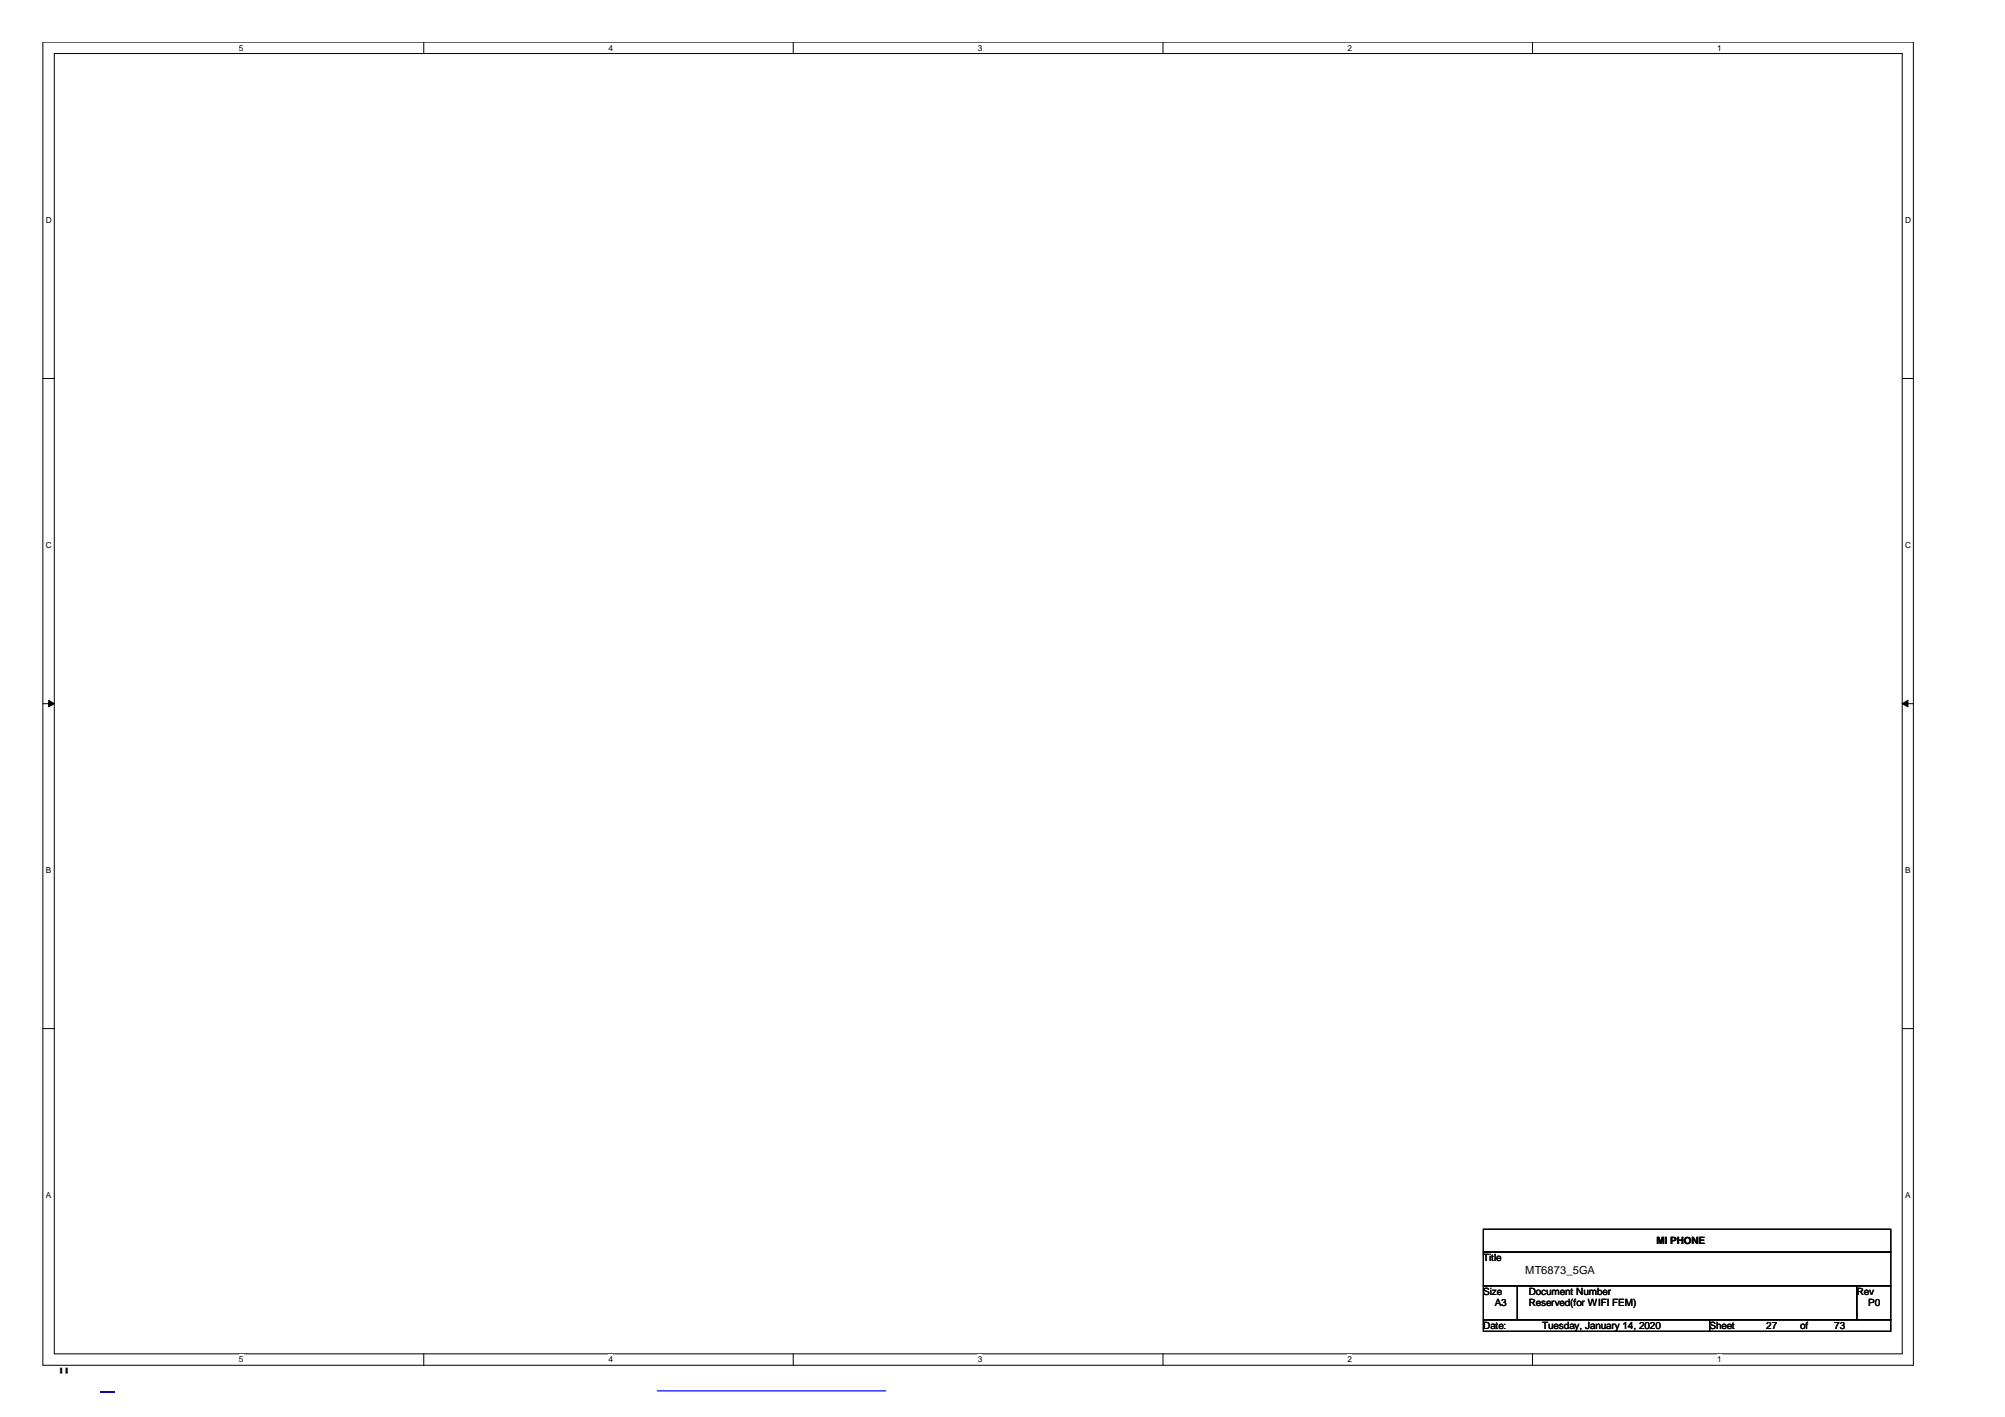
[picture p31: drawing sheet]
<svg xmlns="http://www.w3.org/2000/svg" width="297mm" height="210mm" viewBox="0 0 297 210" stroke-linecap="round" stroke-linejoin="round" font-family="sans-serif">
<defs><g id="words">
<text font-size="4.2" x="8.5" y="205.7">&quot;</text>
<text font-size="1.7" x="226" y="188.8">MT6873_5GA</text>
<g font-size="1.5">
<text x="245.4" y="184.3">MI PHONE</text>
<text x="250.6" y="184.3">NE</text>
<text x="219.8" y="186.8">Title</text>
<text x="219.8" y="191.8">Siize</text>
<text x="219.8" y="186.8">T le</text>
<text x="219.8" y="191.8">Size</text>
<text x="226.5" y="191.8">Document Number</text>
<text x="227.5" y="191.8">o</text>
<text x="231.1" y="191.8">en</text>
<text x="234.6" y="191.8">u</text>
<text x="237.4" y="191.8">er</text>
<text x="275.1" y="191.8">Rev</text>
<text x="275.1" y="191.8">R</text>
<text x="219.8" y="196.9">Date:</text>
<text x="221.4" y="193.5">A3</text>
<text x="222" y="196.9">e:</text>
<text x="226.5" y="193.5">Reserved(for WIFII FEM)</text>
<text x="226.5" y="193.5">Reserved(for WIFI FEM)</text>
<text x="226.5" y="193.5">Res</text>
<text x="228.5" y="196.9">Tuesday, January 14, 2020</text>
<text x="228.5" y="196.9">Tu</text>
<text x="231.7" y="196.9">d y</text>
<text x="231.8" y="193.5">d</text>
<text x="236.4" y="196.9">nuar</text>
<text x="238.9" y="193.5">FE</text>
<text x="240.4" y="196.9">14</text>
<text x="253.3" y="196.9">Sheet</text>
<text x="255.1" y="196.9">eet</text>
<text x="261.7" y="196.9">27</text>
<text x="266.7" y="196.9">of</text>
<text x="271.7" y="196.9">73</text>
<text x="276.8" y="193.5">P0</text>
</g>
<g font-size="1.2">
<text x="35.4" y="7.5">5</text>
<text x="90.1" y="7.5">4</text>
<text x="144.9" y="7.5">3</text>
<text x="199.6" y="7.5">2</text>
<text x="254.4" y="7.5">1</text>
<text x="6.8" y="33.1">D</text>
<text x="282.2" y="33.1">D</text>
<text x="6.8" y="81.2">C</text>
<text x="282.2" y="81.2">C</text>
<text x="6.8" y="129.4">B</text>
<text x="282.2" y="129.4">B</text>
<text x="6.8" y="177.5">A</text>
<text x="282.2" y="177.5">A</text>
<text x="35.4" y="201.8">5</text>
<text x="90.1" y="201.8">4</text>
<text x="144.9" y="201.8">3</text>
<text x="199.6" y="201.8">2</text>
<text x="254.4" y="201.8">1</text>
</g>
</g></defs>
<path d="M6.3 6.2h277.2v196h-277.2zM8 7.9h273.8v192.6h-273.8z" fill="none" stroke="#000" stroke-width=".15"/>
<g fill="#fff">
<path d="M35.4 6.4h.6v1.4h-.6z"/>
<path d="M35.4 200.7h.6v1.4h-.6z"/>
</g>
<path d="M62.8 6.2v1.7M62.8 200.5v1.7" fill="none" stroke="#000" stroke-width=".15"/>
<g fill="#fff">
<path d="M90.1 6.4h.7v1.4h-.7z"/>
<path d="M90.1 200.7h.7v1.4h-.7z"/>
</g>
<path d="M117.5 6.2v1.7M117.5 200.5v1.7" fill="none" stroke="#000" stroke-width=".15"/>
<g fill="#fff">
<path d="M144.9 6.4h.6v1.4h-.6z"/>
<path d="M144.9 200.7h.6v1.4h-.6z"/>
</g>
<path d="M172.3 6.2v1.7M172.3 200.5v1.7" fill="none" stroke="#000" stroke-width=".15"/>
<g fill="#fff">
<path d="M199.6 6.4h.7v1.4h-.7z"/>
<path d="M199.6 200.7h.7v1.4h-.7z"/>
</g>
<path d="M227 6.2v1.7M227 200.5v1.7" fill="none" stroke="#000" stroke-width=".15"/>
<g fill="#fff">
<path d="M254.4 6.4h.6v1.4h-.6z"/>
<path d="M6.8 31.9h.8v1.4h-.8z"/>
<path d="M254.4 200.7h.6v1.4h-.6z"/>
<path d="M282.2 31.9h.9v1.4h-.9z"/>
<path d="M6.8 80.1h.8v1.4h-.8z"/>
<path d="M282.2 80.1h.9v1.4h-.9z"/>
</g>
<path d="M6.3 56.1h1.7M281.8 56.1h1.7" fill="none" stroke="#000" stroke-width=".15"/>
<g fill="#fff">
<path d="M6.8 128.2h.7v1.4h-.7z"/>
<path d="M282.2 128.2h.8v1.4h-.8z"/>
</g>
<path d="M6.3 104.2h1.7M281.8 104.2h1.7" fill="none" stroke="#000" stroke-width=".15"/>
<g fill="#000" stroke="#000" stroke-width=".15">
<path d="M7.2 103.7l.8 .5-.8 .5z" fill-rule="evenodd"/>
<path d="M281.8 104.2l.9-.5v1z" fill-rule="evenodd"/>
</g>
<g fill="#fff">
<path d="M6.8 176.4h.7v1.4h-.7z"/>
<path d="M282.2 176.4h.8v1.4h-.8z"/>
</g>
<path d="M6.3 152.4h1.7M281.8 152.4h1.7M219.8 182.1h60.3v3.4h-60.3zM219.8 185.5h60.3v5h-60.3zM219.8 190.5h5v5h-5zM219.8 195.5h33.5v1.7h-33.5zM224.8 190.5h50.3v5h-50.3zM253.3 195.5h26.8v1.7h-26.8zM275.1 190.5h5v5h-5z" fill="none" stroke="#000" stroke-width=".15"/>
<path d="M14.8 206.2h2.1" fill="none" stroke="#00f" stroke-width=".21"/>
<path d="M97.4 206h33.8" fill="none" stroke="#00f" stroke-width=".18"/>
<use href="#words"/>
</svg>
